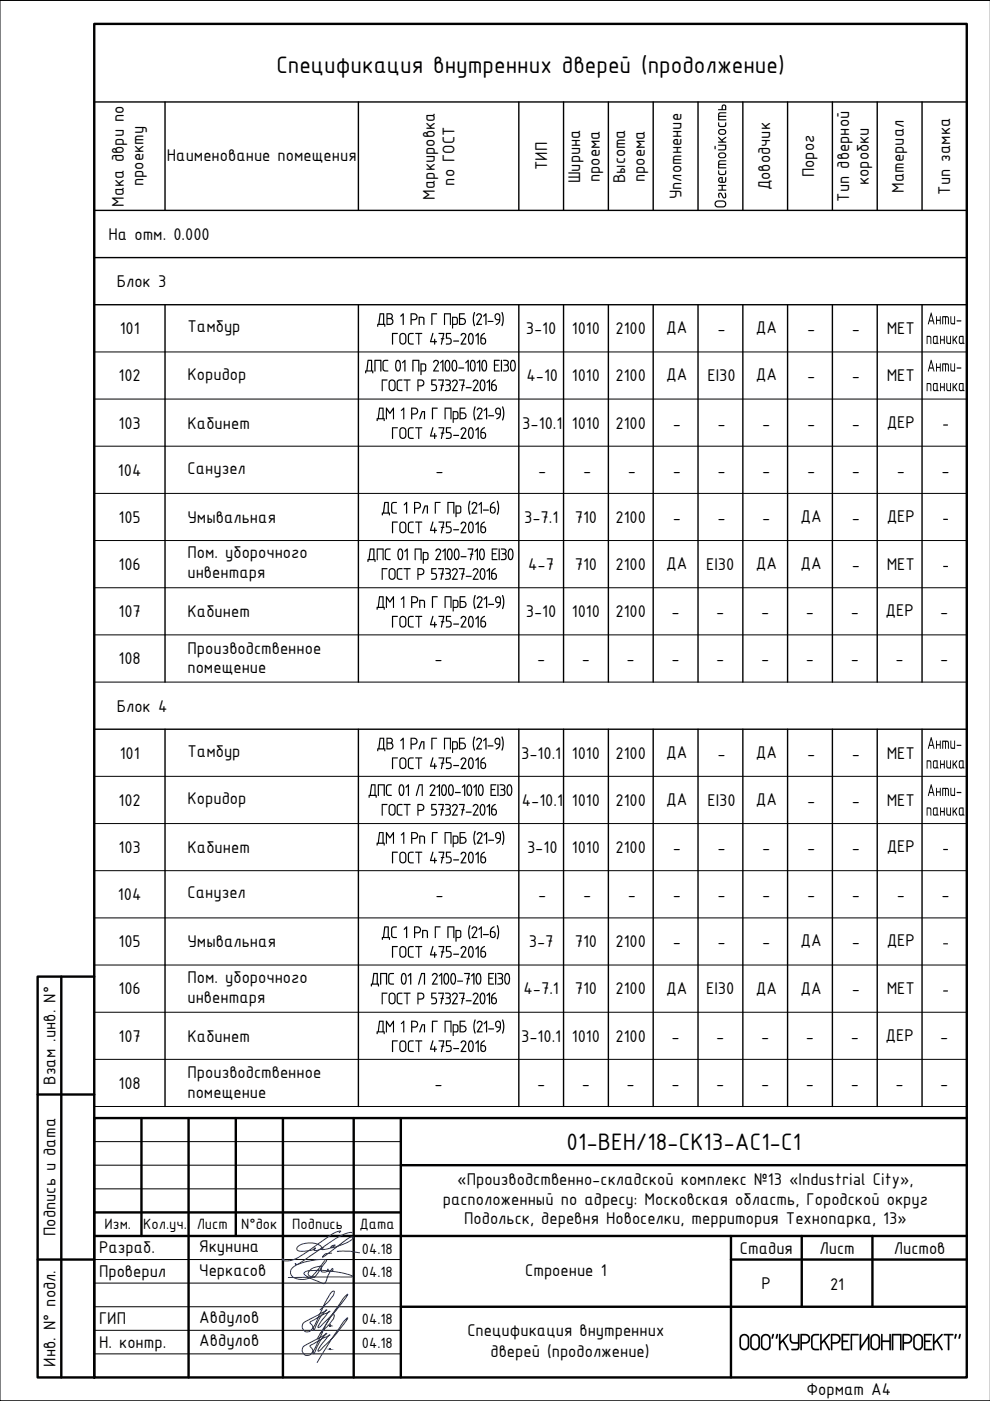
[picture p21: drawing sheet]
<svg xmlns="http://www.w3.org/2000/svg" width="210mm" height="297mm" viewBox="0 0 210 297" stroke-linecap="round" stroke-linejoin="round" font-family="sans-serif">
<defs><g id="words">
<g font-size="5.4">
<text x="58.6" y="15.4">Спецификация внутренних дверей (продолжение)</text>
<text x="120.1" y="243.8">01-ВЕН/18-СК13-АС1-С1</text>
<text x="156.4" y="286.3">ООО&quot;КУРСКРЕГИОНПРОЕКТ&quot;</text>
</g>
<g font-size="3.9">
<text x="35.4" y="34.2">Наименование помещения</text>
<text x="30.5" y="39.5" transform="rotate(-90 30.5 39.5)">проекту</text>
<text x="96.3" y="39.4" transform="rotate(-90 96.3 39.4)">по ГОСТ</text>
<text x="116" y="36.1" transform="rotate(-90 116 36.1)">ТИП</text>
<text x="123" y="38.9" transform="rotate(-90 123 38.9)">Ширина</text>
<text x="127.2" y="38.6" transform="rotate(-90 127.2 38.6)">проема</text>
<text x="132.5" y="38.9" transform="rotate(-90 132.5 38.9)">Высота</text>
<text x="136.7" y="38.6" transform="rotate(-90 136.7 38.6)">проема</text>
<text x="163.3" y="40.4" transform="rotate(-90 163.3 40.4)">Доводчик</text>
<text x="172.6" y="37.6" transform="rotate(-90 172.6 37.6)">Порог</text>
<text x="184.2" y="39.2" transform="rotate(-90 184.2 39.2)">коробки</text>
<text x="191.6" y="40.9" transform="rotate(-90 191.6 40.9)">Материал</text>
<text x="201.5" y="41.3" transform="rotate(-90 201.5 41.3)">Тип замка</text>
<text x="26.3" y="43.9" transform="rotate(-90 26.3 43.9)">Мака дври по</text>
<text x="92.2" y="42.4" transform="rotate(-90 92.2 42.4)">Маркировка</text>
<text x="144.5" y="42.2" transform="rotate(-90 144.5 42.2)">Уплотнение</text>
<text x="154" y="44.2" transform="rotate(-90 154 44.2)">Огнестойкость</text>
<text x="180" y="42.7" transform="rotate(-90 180 42.7)">Тип дверной</text>
<text x="23" y="50.9">На отм. 0.000</text>
<text x="24.7" y="60.9">Блок 3</text>
<text x="25.4" y="70.9">101</text>
<text x="39.8" y="70.5">Тамбур</text>
<text x="79.7" y="68.9">ДВ 1 Рп Г ПрБ</text>
<text x="100" y="68.9">(21-9)</text>
<text x="111.5" y="70.9">3-10</text>
<text x="121.2" y="70.9">1010</text>
<text x="130.5" y="70.9">2100</text>
<text x="141.2" y="70.7">ДА</text>
<text x="152.1" y="70.9">-</text>
<text x="160.3" y="70.7">ДА</text>
<text x="171.1" y="70.9">-</text>
<text x="180.6" y="70.9">-</text>
<text x="188" y="70.9">МЕТ</text>
<text x="196.5" y="68.8">Анти -</text>
<text x="82.8" y="73.1">ГОСТ 475-2016</text>
<text x="196.3" y="72.9">паника</text>
<text x="25.1" y="80.9">102</text>
<text x="39.8" y="80.5">Коридор</text>
<text x="77.2" y="78.8">ДПС 01 Пр 2100-1010</text>
<text x="80.7" y="82.9">ГОСТ Р 57327-2016</text>
<text x="104.5" y="78.8">ЕI30</text>
<text x="111.6" y="80.9">4-10</text>
<text x="121.2" y="80.9">1010</text>
<text x="130.5" y="80.9">2100</text>
<text x="141.2" y="80.7">ДА</text>
<text x="150" y="80.9">ЕI30</text>
<text x="160.3" y="80.7">ДА</text>
<text x="171.1" y="80.9">-</text>
<text x="180.6" y="80.9">-</text>
<text x="188" y="80.9">МЕТ</text>
<text x="196.3" y="82.9">паника</text>
<text x="196.5" y="78.8">Анти -</text>
<text x="79.6" y="88.9">ДМ 1 Рл Г ПрБ</text>
<text x="100.1" y="88.9">(21-9)</text>
<text x="25.1" y="90.9">103</text>
<text x="39.8" y="90.9">Кабинет</text>
<text x="82.8" y="93.1">ГОСТ 475-2016</text>
<text x="110.7" y="90.9">3-10.1</text>
<text x="121.2" y="90.9">1010</text>
<text x="130.5" y="90.9">2100</text>
<text x="142.6" y="90.9">-</text>
<text x="152.1" y="90.9">-</text>
<text x="161.6" y="90.9">-</text>
<text x="171.1" y="90.9">-</text>
<text x="180.6" y="90.9">-</text>
<text x="188" y="90.7">ДЕР</text>
<text x="199.8" y="90.9">-</text>
<text x="25" y="100.9">104</text>
<text x="39.8" y="100.5">Санузел</text>
<text x="92.4" y="100.9">-</text>
<text x="114.1" y="100.9">-</text>
<text x="123.6" y="100.9">-</text>
<text x="133.1" y="100.9">-</text>
<text x="142.6" y="100.9">-</text>
<text x="152.1" y="100.9">-</text>
<text x="161.6" y="100.9">-</text>
<text x="171.1" y="100.9">-</text>
<text x="180.6" y="100.9">-</text>
<text x="190.1" y="100.9">-</text>
<text x="199.6" y="100.9">-</text>
<text x="25.1" y="110.9">105</text>
<text x="39.8" y="110.9">Умывальная</text>
<text x="80.7" y="108.9">ДС 1 Рл Г Пр (21-6)</text>
<text x="82.8" y="113.1">ГОСТ 475-2016</text>
<text x="111.1" y="110.9">3-7.1</text>
<text x="121.9" y="110.9">710</text>
<text x="130.5" y="110.9">2100</text>
<text x="142.6" y="110.9">-</text>
<text x="152.1" y="110.9">-</text>
<text x="161.6" y="110.9">-</text>
<text x="169.7" y="110.7">ДА</text>
<text x="180.6" y="110.9">-</text>
<text x="188" y="110.7">ДЕР</text>
<text x="199.8" y="110.9">-</text>
<text x="39.8" y="118.4">Пом. уборочного</text>
<text x="77.6" y="118.8">ДПС 01 Пр 2100-710 ЕI30</text>
<text x="25.1" y="120.9">106</text>
<text x="39.8" y="122.6">инвентаря</text>
<text x="80.7" y="122.9">ГОСТ Р 57327-2016</text>
<text x="112" y="120.9">4-7</text>
<text x="121.9" y="120.9">710</text>
<text x="130.5" y="120.9">2100</text>
<text x="141.2" y="120.7">ДА</text>
<text x="149.7" y="120.9">EI30</text>
<text x="160.3" y="120.7">ДА</text>
<text x="169.7" y="120.7">ДА</text>
<text x="180.6" y="120.9">-</text>
<text x="188" y="120.9">МЕТ</text>
<text x="199.8" y="120.9">-</text>
<text x="25.1" y="130.9">107</text>
<text x="39.8" y="130.9">Кабинет</text>
<text x="79.6" y="128.9">ДМ 1 Рп Г ПрБ</text>
<text x="100.1" y="128.9">(21-9)</text>
<text x="111.5" y="130.9">3-10</text>
<text x="121.2" y="130.9">1010</text>
<text x="130.5" y="130.9">2100</text>
<text x="142.4" y="130.9">-</text>
<text x="151.9" y="130.9">-</text>
<text x="161.4" y="130.9">-</text>
<text x="170.9" y="130.9">-</text>
<text x="180.4" y="130.9">-</text>
<text x="187.7" y="130.7">ДЕР</text>
<text x="199.4" y="130.9">-</text>
<text x="82.8" y="133.1">ГОСТ 475-2016</text>
<text x="25.1" y="140.9">108</text>
<text x="39.8" y="138.6">Производственное</text>
<text x="39.8" y="142.8">помещение</text>
<text x="92.1" y="140.9">-</text>
<text x="113.9" y="140.9">-</text>
<text x="123.4" y="140.9">-</text>
<text x="132.9" y="140.9">-</text>
<text x="142.4" y="140.9">-</text>
<text x="151.9" y="140.9">-</text>
<text x="161.4" y="140.9">-</text>
<text x="170.9" y="140.9">-</text>
<text x="180.4" y="140.9">-</text>
<text x="189.9" y="140.9">-</text>
<text x="199.4" y="140.9">-</text>
<text x="24.7" y="150.9">Блок 4</text>
<text x="25.4" y="160.9">101</text>
<text x="39.8" y="160.5">Тамбур</text>
<text x="79.7" y="158.9">ДВ 1 Рл Г ПрБ</text>
<text x="100" y="158.9">(21-9)</text>
<text x="110.5" y="160.9">3-10.1</text>
<text x="121.2" y="160.9">1010</text>
<text x="130.5" y="160.9">2100</text>
<text x="141.2" y="160.7">ДА</text>
<text x="152.1" y="160.9">-</text>
<text x="160.3" y="160.7">ДА</text>
<text x="171.1" y="160.9">-</text>
<text x="180.6" y="160.9">-</text>
<text x="188" y="160.9">МЕТ</text>
<text x="196.5" y="158.8">Анти -</text>
<text x="82.8" y="163.1">ГОСТ 475-2016</text>
<text x="196.3" y="162.9">паника</text>
<text x="25.1" y="170.9">102</text>
<text x="39.8" y="170.5">Коридор</text>
<text x="77.9" y="168.8">ДПС 01 Л 2100-1010</text>
<text x="80.7" y="172.9">ГОСТ Р 57327-2016</text>
<text x="103.7" y="168.8">ЕI30</text>
<text x="110.6" y="170.9">4-10.1</text>
<text x="121.2" y="170.9">1010</text>
<text x="130.5" y="170.9">2100</text>
<text x="141.2" y="170.7">ДА</text>
<text x="150" y="170.9">ЕI30</text>
<text x="160.3" y="170.7">ДА</text>
<text x="171.1" y="170.9">-</text>
<text x="180.6" y="170.9">-</text>
<text x="188" y="170.9">МЕТ</text>
<text x="196.3" y="172.9">паника</text>
<text x="196.5" y="168.8">Анти -</text>
<text x="79.6" y="178.9">ДМ 1 Рп Г ПрБ</text>
<text x="100.1" y="178.9">(21-9)</text>
<text x="25.1" y="180.9">103</text>
<text x="39.8" y="180.9">Кабинет</text>
<text x="82.8" y="183.1">ГОСТ 475-2016</text>
<text x="111.7" y="180.9">3-10</text>
<text x="121.2" y="180.9">1010</text>
<text x="130.5" y="180.9">2100</text>
<text x="142.6" y="180.9">-</text>
<text x="152.1" y="180.9">-</text>
<text x="161.6" y="180.9">-</text>
<text x="171.1" y="180.9">-</text>
<text x="180.6" y="180.9">-</text>
<text x="188" y="180.7">ДЕР</text>
<text x="199.8" y="180.9">-</text>
<text x="25" y="190.9">104</text>
<text x="39.8" y="190.5">Санузел</text>
<text x="92.4" y="190.9">-</text>
<text x="114.1" y="190.9">-</text>
<text x="123.6" y="190.9">-</text>
<text x="133.1" y="190.9">-</text>
<text x="142.6" y="190.9">-</text>
<text x="152.1" y="190.9">-</text>
<text x="161.6" y="190.9">-</text>
<text x="171.1" y="190.9">-</text>
<text x="180.6" y="190.9">-</text>
<text x="190.1" y="190.9">-</text>
<text x="199.6" y="190.9">-</text>
<text x="25.1" y="200.9">105</text>
<text x="39.8" y="200.9">Умывальная</text>
<text x="80.7" y="198.9">ДС 1 Рп Г Пр (21-6)</text>
<text x="82.8" y="203.1">ГОСТ 475-2016</text>
<text x="112.1" y="200.9">3-7</text>
<text x="121.9" y="200.9">710</text>
<text x="130.5" y="200.9">2100</text>
<text x="142.6" y="200.9">-</text>
<text x="152.1" y="200.9">-</text>
<text x="161.6" y="200.9">-</text>
<text x="169.7" y="200.7">ДА</text>
<text x="180.6" y="200.9">-</text>
<text x="188" y="200.7">ДЕР</text>
<text x="199.8" y="200.9">-</text>
<text x="39.8" y="208.4">Пом. уборочного</text>
<text x="78.4" y="208.8">ДПС 01 Л 2100-710 ЕI30</text>
<text x="25.1" y="210.8">106</text>
<text x="39.8" y="212.6">инвентаря</text>
<text x="80.7" y="212.9">ГОСТ Р 57327-2016</text>
<text x="111" y="210.8">4-7.1</text>
<text x="121.9" y="210.8">710</text>
<text x="130.5" y="210.8">2100</text>
<text x="141.2" y="210.7">ДА</text>
<text x="149.7" y="210.8">EI30</text>
<text x="160.3" y="210.7">ДА</text>
<text x="169.7" y="210.7">ДА</text>
<text x="180.6" y="210.8">-</text>
<text x="188" y="210.8">МЕТ</text>
<text x="199.8" y="210.8">-</text>
<text x="25.1" y="220.9">107</text>
<text x="39.8" y="220.9">Кабинет</text>
<text x="79.6" y="218.9">ДМ 1 Рл Г ПрБ</text>
<text x="100.1" y="218.9">(21-9)</text>
<text x="110.5" y="220.9">3-10.1</text>
<text x="121.2" y="220.9">1010</text>
<text x="130.5" y="220.9">2100</text>
<text x="142.4" y="220.9">-</text>
<text x="151.9" y="220.9">-</text>
<text x="161.4" y="220.9">-</text>
<text x="170.9" y="220.9">-</text>
<text x="180.4" y="220.9">-</text>
<text x="187.7" y="220.7">ДЕР</text>
<text x="199.4" y="220.9">-</text>
<text x="82.8" y="223.1">ГОСТ 475-2016</text>
<text x="11.7" y="230" transform="rotate(-90 11.7 230)">Взам .инв. N°</text>
<text x="25.1" y="230.9">108</text>
<text x="39.8" y="228.6">Производственное</text>
<text x="39.8" y="232.8">помещение</text>
<text x="92.1" y="230.9">-</text>
<text x="113.9" y="230.9">-</text>
<text x="123.4" y="230.9">-</text>
<text x="132.9" y="230.9">-</text>
<text x="142.4" y="230.9">-</text>
<text x="151.9" y="230.9">-</text>
<text x="161.4" y="230.9">-</text>
<text x="170.9" y="230.9">-</text>
<text x="180.4" y="230.9">-</text>
<text x="189.9" y="230.9">-</text>
<text x="199.4" y="230.9">-</text>
<text x="97" y="251.3">«Производственно-складской комплекс №13 «Industrial City»,</text>
<text x="93.9" y="255.4">расположенный по адресу: Московская область, Городской округ</text>
<text x="11.7" y="262.1" transform="rotate(-90 11.7 262.1)">Подпись и дата</text>
<text x="98.4" y="259.6">Подольск, деревня Новоселки, территория Технопарка, 13»</text>
<text x="21" y="265.8">Разраб.</text>
<text x="42.2" y="265.4">Якунина</text>
<text x="156.9" y="265.8">Стадия</text>
<text x="173.7" y="265.8">Лист</text>
<text x="189.5" y="265.8">Листов</text>
<text x="21" y="270.8">Проверил</text>
<text x="42.2" y="270.4">Черкасов</text>
<text x="111.4" y="270.4">Строение 1</text>
<text x="161.5" y="273.3">Р</text>
<text x="176" y="273.5">21</text>
<text x="21" y="280.8">ГИП</text>
<text x="42.2" y="280.4">Авдулов</text>
<text x="21" y="285.8">Н. контр.</text>
<text x="42.2" y="285.4">Авдулов</text>
<text x="99.1" y="283.2">Спецификация внутренних</text>
<text x="104" y="287.6">дверей (продолжение)</text>
<text x="11.7" y="289.8" transform="rotate(-90 11.7 289.8)">Инв. N° подл.</text>
<text x="171" y="295.8">Формат А4</text>
</g>
<g font-size="3.4">
<text x="22.2" y="260.7">Изм.</text>
<text x="30.4" y="260.7">Кол.уч.</text>
<text x="41.7" y="260.7">Лист</text>
<text x="51.1" y="260.7">N°док</text>
<text x="62" y="260.7">Подпись</text>
<text x="76.2" y="260.7">Дата</text>
<text x="76.7" y="265.8">04.18</text>
<text x="76.7" y="270.8">04.18</text>
<text x="76.7" y="280.8">04.18</text>
<text x="76.7" y="285.8">04.18</text>
</g>
</g></defs>
<!-- layer: FORMAT -->
<g fill="none" stroke="#000" stroke-width=".51">
<path d="M20 5.1h185v286.9h-185zM13 207.1v84.9M20 207.1h-12v84.9h12M8 232.1h12M30 237.1v25M40 237.1v54.9M50 237.1v25M60 237.1v54.9M75 237.1v54.9M85 237.1v54.9M205 237.1h-185v54.9M20 257.1h65"/>
<path d="M85 247h120M8 267h12M20 262.1h185M85 277.1h120M155 262.1v29.9M155 267h50M170 262.1v15M185 262.1v15"/>
</g>
<path d="M0 .1h210M20 242h65M20 247h65M20 252.1h65M20 272h65M20 277.1h65M20 267h65M0 297h210M20 282.1h65M20 287h65" fill="none" stroke="#000" stroke-width=".21"/>
<g fill="none" stroke="#041e9f" stroke-width=".21">
<path d="M67.9 277.7l1.8-1.7 .8-1.2 .4-.8-.1-.2h-.3l-.4 .3-1.1 1.9-2.5 5.4-.9 .9h-.9l-.6-.8v-.6l.3-.4 4.9-2.8-1.3 1.4-1.4 2.9-.3-.9-.6-.6v-.2l4.2-2.3-1.8 2.1-.7 1.3 .2 .1 .3-.2 3.3-3.4 2.5-3.5-.9 .9-1.7 2.5-3.9 6.1M68.6 264.5l-1.5 .6-.6-.1 .3-.4v.2l-.5 .2-1.7 .3-1.2-.1-.5-.4 .2-.5 .5-.3 1.8-.5 1.3 .1 .8 .3 .5 .3 .3 .7 1-.1 1-.3 .8-.5h-.4l-.5 .3v.2l.8-.1 2.4-.8 1.1-.7 .4-.6h-.4l-.7 .3-5.4 3.9a1.49 1.49 0 0 1 1.7-.8h.2M68.8 267.3l-1.4 1.9-1.2 1.4a3.5 3.5 0 0 1-4.4-.2 1.52 1.52 0 0 1 1.1-2.2l2.6-.8a5.9 5.9 0 0 1 3.7-.2l.1 .1-2.1 2.8a1 1 0 0 1-1 .6 1 1 0 0 1-.9-.7 2.56 2.56 0 0 1 2.8-1.4v.5a.51 .51 0 0 0 .1 .6 .51 .51 0 0 0 .6 0 .6 .6 0 0 0 .7-.6 .44 .44 0 0 0 .2 .5 .44 .44 0 0 0 .5 0 .34 .34 0 0 0 .3-.2 .34 .34 0 0 0-.1-.4l-.9 1.5-.2 .8a.79 .79 0 0 1-.5 .8 .79 .79 0 0 1-.9-.2l-3.1-1.5a.47 .47 0 0 1-.3-.5 .47 .47 0 0 1 .5-.4l.9-.1a23.9 23.9 0 0 1 8.6 1.1l.3 .1-13.7 .3M71.7 265.3l-.2 .1 2.6-.1 2.1 .3M71.9 261.4l.3-.3a1.73 1.73 0 0 0-1.5 .4l-7.5 5.2-1.3 .5-.8 .1h-.9l-.4-.4 .5 .1M74.6 261.4l-.3-.1-1 .2-1.6 .8-8.2 5.6-.6 .2-.3-.2 .2 .1M67.9 282.7l1.8-1.8 .9-1.2 .3-.7-.1-.2-.7 .3-.9 1.5-2.7 5.7-.8 1h-1l-.6-.8v-.6l.3-.4 4.9-2.8-1.3 1.4-1.4 2.9-.3-.9-.6-.8 4.2-2.3-.3 .3-1.5 1.8-.7 1.2 .1 .2 .4-.2 3.1-3.1 2.3-3.1 .4-.7-.9 .9-1.7 2.5-3.9 6.1"/>
<circle cx="70" cy="286" r=".05"/>
<circle cx="70" cy="281" r=".05"/>
</g>
<g fill="#041e9f" stroke="#041e9f" stroke-width=".21">
<path d="M69.9 286.1h.2z"/>
<path d="M70 286h.1zM70 286h.1z"/>
<path d="M70 286l.1 .1zM70 286l.1 .1zM69.9 286.1h.2z"/>
<path d="M69.9 286.1h.2zM69.9 286.1h.2z"/>
<path d="M69.9 286.1h.2zM69.9 286.1h.2zM69.9 286.1h.2z"/>
<path d="M70 286.1h.1zM70 286.1h.1z"/>
<path d="M70 281h.1zM70 281h.1z"/>
<path d="M70 281l.1 .1zM70 281l.1 .1zM69.9 281.1h.2z"/>
<path d="M69.9 281.1h.2zM69.9 281.1h.2zM69.9 281.1h.2zM69.9 281.1h.2z"/>
<path d="M69.9 281.1h.2zM69.9 281.1h.2z"/>
<path d="M70 281.1h.1zM70 281.1h.1z"/>
</g>
<!-- layer: 0 -->
<g fill="#000">
<path d="M152.4 23.9l.2-.1h1.3v.2l-1.3 .1-.1 .4h1.4l.1 .2-1.5 .1v.5h1.4l.1 .2h-1.7v-1.3zM152.3 26h.2v.5l.2 .2h.9l.2-.7h.1l.1 .6-.5 .4-1-.1-.2-.3zM105.3 106.2h.3l.2 1-.2 1.7a.2 .2 0 0 1-.1 .2 .2 .2 0 0 1-.2-.1 .2 .2 0 0 1 .1-.2l.2-1.4z"/>
<path d="M153.1 22.3l.4-.2 .4 .3 .1 1-1.7-.1v-.2h.7zM153.4 22.4l-.2 .7h.5v-.6z"/>
<path d="M97.3 66.4h1.2v.3h-.9v.7h.7l.4 .4 .1 .6-.5 .5-1-.1zM97.6 67.7v1h.6l.3-.2 .1-.4-.2-.3z"/>
<path d="M102.1 71.8v.8l.2 .2h.3l.2-.3v-.5l-.2-.2zM102.1 70.9l.3-.2a.19 .19 0 0 1 .3-.2 .19 .19 0 0 1 .1 .3 .19 .19 0 0 1-.3 .1l-.4 .7h.6l.4 .5-.1 .7-.5 .3-.4-.2-.3-.3v-1.1z"/>
<path d="M102.5 76.6l-.2 1.2 .1 .5 .3 .2 .3-.4v-.8l-.1-.6zM102.3 76.4l.6-.1 .4 .8-.1 1.2-.4 .5-.5-.2-.2-.6v-.9z"/>
<path d="M203.6 71.5l-.1 1 .4 .2 .2-.2v-1.1zM203.3 71.4l.3-.2 .7 .1v1.4l.2 .2-1.1-.1-.1-.3z"/>
<path d="M97.5 86.4l1.2 .1-.1 .2h-.9v.7h.7l.5 .4v.6l-.4 .4h-1.1zM97.7 87.7v1l.8-.1 .2-.3-.1-.5z"/>
<path d="M102.1 91.8v.8l.3 .2h.2l.2-.3v-.5l-.2-.2zM102.2 90.9l.3-.2a.2 .2 0 0 1 .2-.1 .2 .2 0 0 1 .1 .2 .2 .2 0 0 1-.3 .1l-.4 .7 .7 .1 .3 .3v.5l-.3 .5-.4 .1-.3-.2-.3-.3v-1.1z"/>
<path d="M104.4 81.7v.7l.2 .3h.3l.2-.3v-.5l-.3-.2zM104.4 80.8l.3-.2a.19 .19 0 0 1 .2-.2 .19 .19 0 0 1 .2 .3l-.5 .2-.2 .5 .7 .1 .2 .4v.7l-.4 .3-.6-.1-.2-.4v-1z"/>
<path d="M203.6 81.5l-.1 1 .4 .2 .2-.2v-1.1zM203.4 81.4l.2-.2h.7v1.4l.2 .1-.1 .2-1-.1-.1-.3z"/>
<path d="M102.1 111.8v.8l.5 .2 .2-.3v-.5l-.2-.2zM102.1 110.9l.3-.2a.2 .2 0 0 1 .3-.2 .2 .2 0 0 1 .1 .3 .2 .2 0 0 1-.3 .1l-.4 .7 .7 .1 .3 .3v.5l-.2 .4-.5 .2-.4-.2-.2-.3v-1.1z"/>
<path d="M97.5 126.4l1.2 .1-.1 .1h-.9v.8l.8 .1 .4 .3v.6l-.4 .4h-1.1zM97.7 127.6v1.1l.8-.1 .2-.4-.1-.4-.3-.1z"/>
<path d="M102.1 131.8v.8l.2 .2h.4l.1-.3v-.5zM102.1 130.9l.3-.2a.19 .19 0 0 1 .2-.2 .19 .19 0 0 1 .2 .3l-.5 .3-.2 .4 .6 .1 .4 .4-.1 .7-.4 .4-.4-.1-.4-.4v-1.1z"/>
<path d="M104.4 121.7v.7l.2 .3 .3-.1 .2-.2v-.5l-.3-.2zM104.4 120.8l.3-.2a.19 .19 0 0 1 .2-.2 .19 .19 0 0 1 .2 .3l-.5 .3-.2 .4 .7 .1 .2 .4v.7l-.4 .3-.5-.1-.3-.4v-1z"/>
<path d="M97.3 156.4h1.2v.2h-.9v.8h.7l.4 .4 .1 .6-.4 .4h-1.1zM97.6 157.7v1l.8-.2 .2-.3-.2-.4-.2-.1z"/>
<path d="M97.5 176.4l1.2 .1-.1 .1h-.9v.8h.8l.4 .4v.6l-.4 .4h-1.1zM97.7 177.7v1l.8-.1 .2-.3-.1-.5-.3-.1z"/>
<path d="M102.1 161.8v.8l.3 .2h.2l.2-.3v-.5l-.2-.2zM102.1 160.9l.4-.2a.2 .2 0 0 1 .2-.1 .2 .2 0 0 1 .1 .2 .2 .2 0 0 1-.3 .1l-.4 .7 .7 .1 .3 .3v.5l-.2 .4-.4 .2-.4-.2-.3-.3v-1.1z"/>
<path d="M101.8 166.5l-.2 .5v.8l.1 .6 .3 .1 .3-.4v-.9l-.2-.6zM101.6 166.4l.3-.1 .3 .1 .3 .7v1.1l-.5 .6-.4-.2-.3-.5v-1z"/>
<path d="M104.4 171.7v.7l.2 .3h.3l.2-.3v-.5l-.3-.2zM104.6 170.7l.1-.1a.19 .19 0 0 1 .2-.2 .19 .19 0 0 1 .2 .3l-.5 .2-.2 .5 .5 .1 .3 .1 .1 .9-.2 .4h-.5l-.3-.1-.2-.4v-1z"/>
<path d="M203.6 161.4l-.1 .2v.9l.4 .2 .2-.2v-1.1zM203.4 161.3l.2-.1 .7 .1v1.3l.2 .2a.17 .17 0 0 1-.2 .2 .17 .17 0 0 1-.1-.2l-.5 .1-.4-.2z"/>
<path d="M203.6 171.5l-.1 1 .1 .2h.3l.2-.2v-1.1zM203.4 171.4l.3-.2h.6v1.4l.2 .1-.1 .2-1-.1-.1-.3z"/>
<path d="M102.1 181.8v.8l.5 .2 .2-.3v-.5l-.3-.2zM102.3 180.8l.1-.1a.2 .2 0 0 1 .3-.2 .2 .2 0 0 1 .1 .3 .2 .2 0 0 1-.3 .1l-.4 .7 .7 .1 .3 .3v.5l-.3 .5-.5 .1-.5-.5v-1.1z"/>
<path d="M97.5 216.4l1.2 .1-.1 .1h-.9v.8l.8 .1 .4 .3v.6l-.4 .4h-1.1zM97.7 217.6v1.1l.8-.2 .2-.3-.1-.3-.4-.3z"/>
<path d="M102.1 201.8v.8l.2 .2h.3l.2-.3v-.5l-.2-.2zM102.1 200.9l.3-.2a.19 .19 0 0 1 .2-.2 .19 .19 0 0 1 .2 .3l-.5 .3-.2 .4 .7 .2 .3 .3-.1 .7-.4 .4-.4-.1-.4-.4v-1.1z"/>
<path d="M104.4 211.7v.7l.2 .3 .3-.1 .2-.2v-.5l-.3-.2zM104.4 210.8l.3-.2a.2 .2 0 0 1 .3-.2 .2 .2 0 0 1 .1 .3 .2 .2 0 0 1-.3 .1l-.4 .6 .6 .1 .4 .5-.1 .6-.5 .3-.4-.1-.3-.4v-1z"/>
<path d="M102.1 221.8v.8l.2 .2h.3l.2-.3v-.5l-.3-.2zM102.1 220.9l.3-.2a.19 .19 0 0 1 .2-.2 .19 .19 0 0 1 .2 .3l-.5 .3-.2 .4 .7 .1 .3 .4v.6l-.5 .5-.6-.2-.2-.3v-1.1z"/>
</g>
<g fill="none" stroke="#000" stroke-width=".3">
<path d="M35 21.6v23M76 21.6v23M110 21.6v23M119.5 21.6v23M129 21.6v23M138.5 21.6v23M148 21.6v23M157.5 21.6v23M167 21.6v23M176.5 21.6v23M186 21.6v23M195.5 21.6v23"/>
<path d="M20 44.6h185M20 54.6h185M20 64.6h185M35 64.6v80M76 64.6v80M110 64.6v80M119.5 64.6v80M129 64.6v80M138.5 64.6v80M148 64.6v80M157.5 64.6v80M167 64.6v80"/>
<path d="M176.5 64.6v80M186 64.6v80M195.5 64.6v80M20 154.6h185M35 154.6v80M76 154.6v80M110 154.6v80M119.5 154.6v80M129 154.6v80M138.5 154.6v80M148 154.6v80M157.5 154.6v80"/>
<path d="M167 154.6v80M176.5 154.6v80M186 154.6v80M195.5 154.6v80M20 234.6v-213h185v213"/>
</g>
<g fill="none" stroke="#000" stroke-width=".21">
<path d="M210 .1h-210v296.9h210M20 74.6h185M20 84.6h185M20 94.6h185M20 104.6h185M20 114.6h185M20 124.6h185M20 134.6h185M20 144.6h185M20 164.6h185M20 174.6h185M20 184.6h185"/>
<path d="M20 194.6h185M20 204.6h185M20 214.6h185M20 224.6h185M20 234.6h185"/>
</g>
<use href="#words"/>
</svg>
